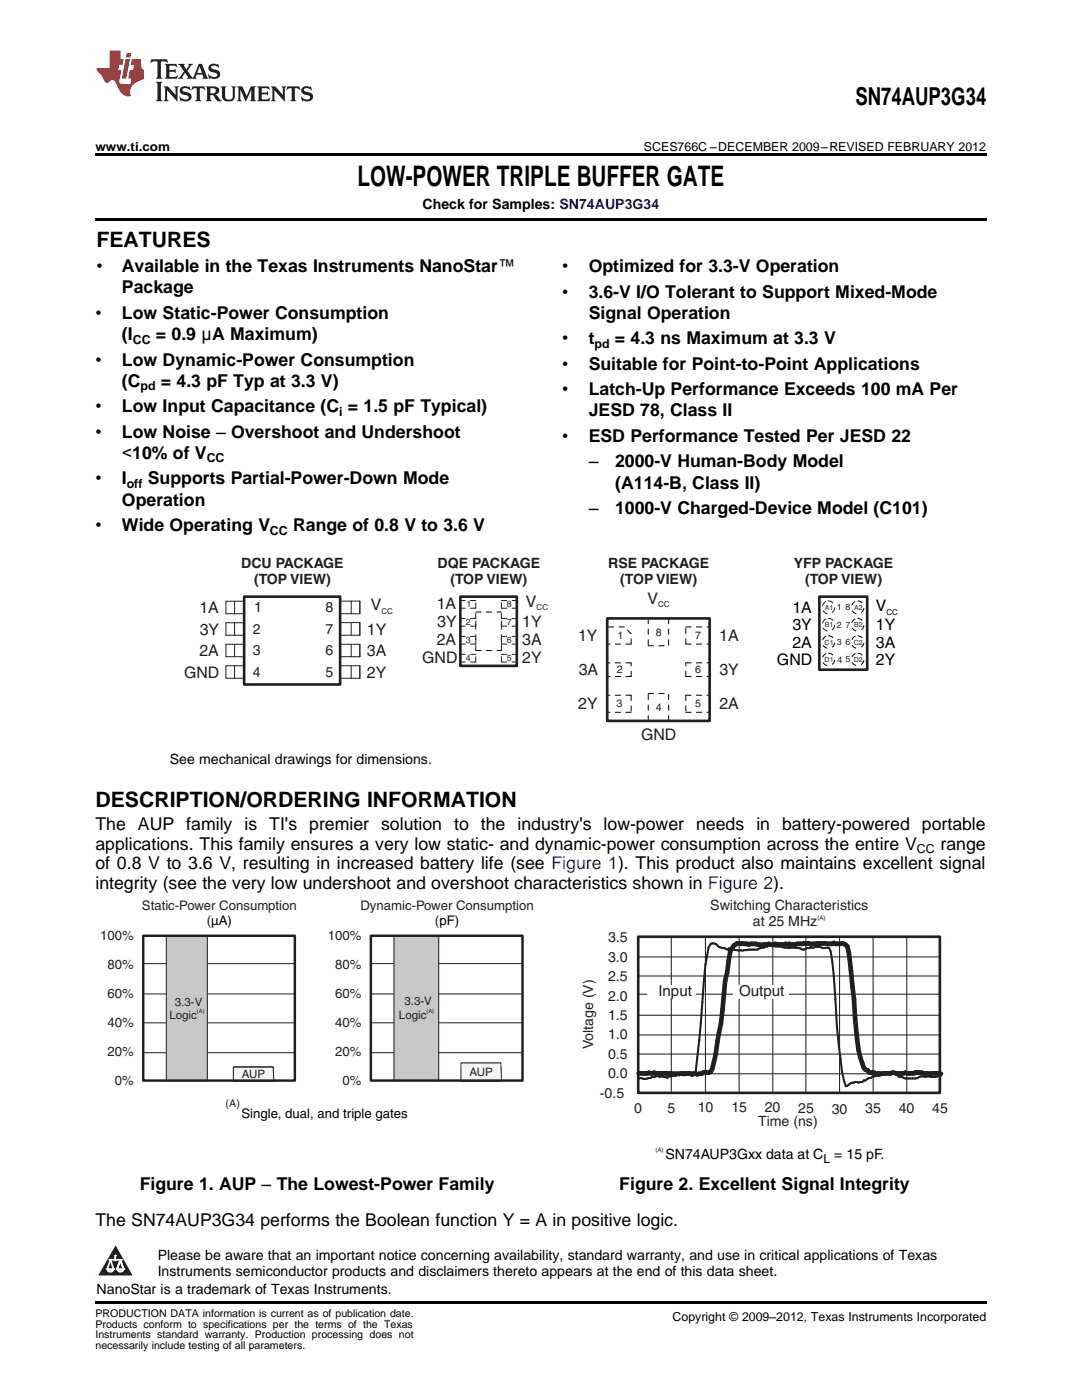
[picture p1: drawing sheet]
<svg xmlns="http://www.w3.org/2000/svg" width="216mm" height="279mm" viewBox="0 0 216 279" stroke-linecap="round" stroke-linejoin="round" font-family="sans-serif">
<defs><g id="words">
<text font-size="5.6" x="71.3" y="37">LOW-POWER TRIPLE BUFFER GATE</text>
<text font-size="4.9" x="170.7" y="21">SN74AUP3G34</text>
<g font-size="4.2">
<text x="19.2" y="49.2">FEATURES</text>
<text x="19" y="161">DESCRIPTION/ORDERING INFORMATION</text>
</g>
<g font-size="3.5">
<text x="19.2" y="54.3">•</text>
<text x="24.3" y="54.3">Available in the Texas Instruments NanoStar™</text>
<text x="24.3" y="58.6">Package</text>
<text x="112.2" y="54.3">•</text>
<text x="112.2" y="59.4">•</text>
<text x="117.5" y="54.3">Optimized for 3.3-V Operation</text>
<text x="117.5" y="59.4">3.6-V I/O Tolerant to Support Mixed-Mode</text>
<text x="19" y="63.6">•</text>
<text x="24.3" y="63.6">Low Static-Power Consumption</text>
<text x="117.5" y="63.6">Signal Operation</text>
<text x="24.3" y="67.9">(I</text>
<text x="31.1" y="67.9">= 0.9 μA Maximum)</text>
<text x="112.2" y="68.7">•</text>
<text x="117.5" y="68.7">t</text>
<text x="122.7" y="68.7">= 4.3 ns Maximum at 3.3 V</text>
<text x="19" y="73">•</text>
<text x="24.3" y="73">Low Dynamic-Power Consumption</text>
<text x="24.3" y="77.2">(C</text>
<text x="32.1" y="77.2">= 4.3 pF Typ at 3.3 V)</text>
<text x="112.2" y="73.8">•</text>
<text x="117.5" y="73.8">Suitable for Point-to-Point Applications</text>
<text x="19" y="82.3">•</text>
<text x="24.3" y="82.3">Low Input Capacitance (C = 1.5 pF Typical)</text>
<text x="112.2" y="78.9">•</text>
<text x="117.5" y="78.9">Latch-Up Performance Exceeds 100 mA Per</text>
<text x="117.5" y="83.1">JESD 78, Class II</text>
<text x="19" y="87.3">•</text>
<text x="24.3" y="87.3">Low Noise – Overshoot and Undershoot</text>
<text x="112.2" y="88.2">•</text>
<text x="117.5" y="88.2">ESD Performance Tested Per JESD 22</text>
<text x="24.3" y="91.6">&lt;10% of V</text>
<text x="117.5" y="93.3">–</text>
<text x="122.7" y="93.3">2000-V Human-Body Model</text>
<text x="19" y="96.7">•</text>
<text x="24.3" y="96.7">I</text>
<text x="24.3" y="100.9">Operation</text>
<text x="29.5" y="96.7">Supports Partial-Power-Down Mode</text>
<text x="122.8" y="97.5">(A114-B, Class II)</text>
<text x="19" y="106">•</text>
<text x="24.3" y="106">Wide Operating V</text>
<text x="58.5" y="106">Range of 0.8 V to 3.6 V</text>
<text x="117.5" y="102.6">–</text>
<text x="122.7" y="102.6">1000-V Charged-Device Model (C101)</text>
<text x="19" y="165.7">The AUP family is TI's premier solution to the industry's low-power needs in battery-powered portable</text>
<text x="19" y="169.6">applications. This family ensures a very low static- and dynamic-power consumption across the entire V</text>
<text x="19" y="173.5">of 0.8 V to 3.6 V, resulting in increased battery life (see Figure 1). This product also maintains excellent signal</text>
<text x="187.7" y="169.6">range</text>
<text x="19" y="177.4">integrity (see the very low undershoot and overshoot characteristics shown in Figure 2).</text>
<text x="27.9" y="237.4">Figure 1. AUP – The Lowest-Power Family</text>
<text x="123.6" y="237.4">Figure 2. Excellent Signal Integrity</text>
<text x="19" y="244.7">The SN74AUP3G34 performs the Boolean function Y = A in positive logic.</text>
</g>
<g font-size="3.2" fill="#231f20">
<text x="39.8" y="122.4">1A</text>
<text x="74" y="121.8">V</text>
<text x="87.2" y="121.6">1A</text>
<text x="87.2" y="125.2">3Y</text>
<text x="104.2" y="125.2">1Y</text>
<text x="105" y="121.1">V</text>
<text x="129.2" y="120.5">V</text>
<text x="39.8" y="131">2A</text>
<text x="39.9" y="126.7">3Y</text>
<text x="73.2" y="126.7">1Y</text>
<text x="73.2" y="131">3A</text>
<text x="87.2" y="128.8">2A</text>
<text x="104.2" y="128.8">3A</text>
<text x="115.4" y="127.8">1Y</text>
<text x="143.5" y="127.9">1A</text>
<text x="36.7" y="135.3">GND</text>
<text x="73.2" y="135.3">2Y</text>
<text x="84.3" y="132.4">GND</text>
<text x="104.2" y="132.4">2Y</text>
<text x="115.5" y="134.7">3A</text>
<text x="143.5" y="134.7">3Y</text>
<text x="115.4" y="141.5">2Y</text>
<text x="143.5" y="141.5">2A</text>
<text x="127.9" y="147.7">GND</text>
</g>
<g font-size="3.2" fill="#010202">
<text x="158.1" y="122.4">1A</text>
<text x="158.1" y="125.8">3Y</text>
<text x="174.8" y="122">V</text>
<text x="174.8" y="125.8">1Y</text>
<text x="158.1" y="129.3">2A</text>
<text x="174.8" y="129.2">3A</text>
<text x="155" y="132.7">GND</text>
<text x="174.8" y="132.7">2Y</text>
</g>
<g font-size="3" fill="#231f20">
<text x="131.4" y="198.7">Input</text>
<text x="147.5" y="198.7">Output</text>
</g>
<g font-size="2.8">
<text x="84.3" y="41.6">Check for Samples: SN74AUP3G34</text>
<text x="33.9" y="152.5">See mechanical drawings for dimensions.</text>
<text x="31.5" y="251.5">Please be aware that an important notice concerning availability, standard warranty, and use in critical applications of Texas</text>
<text x="31.5" y="254.7">Instruments semiconductor products and disclaimers thereto appears at the end of this data sheet.</text>
<text x="19.3" y="258.2">NanoStar is a trademark of Texas Instruments.</text>
</g>
<g font-size="2.8" fill="#231f20">
<text x="48.1" y="113.3">DCU PACKAGE</text>
<text x="87.3" y="113.3">DQE PACKAGE</text>
<text x="121.3" y="113.3">RSE PACKAGE</text>
<text x="158.4" y="113.3">YFP PACKAGE</text>
<text x="50.7" y="116.6">(TOP VIEW)</text>
<text x="89.9" y="116.6">(TOP VIEW)</text>
<text x="123.8" y="116.6">(TOP VIEW)</text>
<text x="160.7" y="116.6">(TOP VIEW)</text>
<text x="50.7" y="122.2">1</text>
<text x="65" y="122.2">8</text>
<text x="50.5" y="130.8">3</text>
<text x="50.5" y="126.5">2</text>
<text x="65" y="126.5">7</text>
<text x="65" y="130.8">6</text>
<text x="50.5" y="135.1">4</text>
<text x="65" y="135.1">5</text>
<text x="141.7" y="181.6">Switching Characteristics</text>
<text x="150.2" y="184.9">at 25 MHz</text>
<text x="121.3" y="191.9">3.0</text>
<text x="121.3" y="188">3.5</text>
<text x="121.3" y="195.8">2.5</text>
<text x="121.3" y="199.7">2.0</text>
<text x="121.3" y="203.5">1.5</text>
<text x="118.3" y="209.4" transform="rotate(-90 118.3 209.4)">Voltage (V)</text>
<text x="121.3" y="207.4">1.0</text>
<text x="121.3" y="215.2">0.0</text>
<text x="121.3" y="211.3">0.5</text>
<text x="119.7" y="219.1">-0.5</text>
<text x="152.6" y="221.9">20</text>
<text x="126.5" y="222.1">0</text>
<text x="133.2" y="222.1">5</text>
<text x="139.2" y="222">10</text>
<text x="145.9" y="222">15</text>
<text x="151.3" y="224.8">Time (ns)</text>
<text x="159.3" y="222.1">25</text>
<text x="166" y="222.3">30</text>
<text x="172.7" y="222.1">35</text>
<text x="179.3" y="222.1">40</text>
<text x="186" y="222.1">45</text>
</g>
<g font-size="2.8" fill="#010202">
<text x="132.8" y="231.2">SN74AUP3Gxx data at C</text>
<text x="166.5" y="231.2">= 15 pF.</text>
</g>
<g font-size="2.6" fill="#231f20">
<text x="28.3" y="181.5">Static-Power Consumption</text>
<text x="41.3" y="184.6">(µA)</text>
<text x="71.9" y="181.5">Dynamic-Power Consumption</text>
<text x="86.8" y="184.6">(pF)</text>
<text x="20" y="187.6">100%</text>
<text x="65.4" y="187.6">100%</text>
<text x="21.4" y="193.4">80%</text>
<text x="66.9" y="193.4">80%</text>
<text x="21.4" y="199.2">60%</text>
<text x="66.9" y="199.2">60%</text>
<text x="21.4" y="205">40%</text>
<text x="66.9" y="205">40%</text>
<text x="21.4" y="210.8">20%</text>
<text x="66.9" y="210.8">20%</text>
<text x="22.9" y="216.6">0%</text>
<text x="68.3" y="216.6">0%</text>
</g>
<text font-size="2.6" fill="#010202" x="48.2" y="223.1">Single, dual, and triple gates</text>
<g font-size="2.5">
<text x="19" y="30.1">www.ti.com</text>
<text x="128.5" y="30.1">SCES766C –DECEMBER 2009–REVISED FEBRUARY 2012</text>
<text x="26.5" y="68.6">CC</text>
<text x="118.6" y="69.4">pd</text>
<text x="28" y="77.9">pd</text>
<text x="67.7" y="83">i</text>
<text x="41.2" y="92.3">CC</text>
<text x="25.3" y="97.4">off</text>
<text x="53.9" y="106.7">CC</text>
<text x="183" y="170.3">CC</text>
<text x="134.2" y="263.6">Copyright © 2009–2012, Texas Instruments Incorporated</text>
</g>
<text font-size="2.5" fill="#010202" x="164.3" y="232.2">L</text>
<g font-size="2.3" fill="#231f20">
<text x="33.8" y="203.4">Logic</text>
<text x="34.9" y="200.7">3.3-V</text>
<text x="79.6" y="203.4">Logic</text>
<text x="80.7" y="200.7">3.3-V</text>
</g>
<g font-size="2.2" fill="#231f20">
<text x="48.3" y="214.9">AUP</text>
<text x="93.7" y="214.9">AUP</text>
</g>
<g font-size="2.1" fill="#231f20">
<text x="123.2" y="127.5">1</text>
<text x="130.9" y="126.8">8</text>
<text x="138.7" y="127.5">7</text>
<text x="123.1" y="134.3">2</text>
<text x="138.7" y="134.3">6</text>
<text x="123" y="141.1">3</text>
<text x="130.9" y="141.8">4</text>
<text x="138.7" y="141.1">5</text>
<text x="45" y="220.9">(A)</text>
</g>
<g font-size="2.1">
<text x="19" y="262.9">PRODUCTION DATA information is current as of publication date.</text>
<text x="19" y="265">Products conform to specifications per the terms of the Texas</text>
<text x="19" y="267.1">Instruments standard warranty. Production processing does not</text>
<text x="19" y="269.2">necessarily include testing of all parameters.</text>
</g>
<g font-size="1.8" fill="#231f20">
<text x="92.9" y="124.8">2</text>
<text x="93.1" y="121.2">1</text>
<text x="101.1" y="124.8">7</text>
<text x="101.1" y="121.2">8</text>
<text x="167" y="121.8">1</text>
<text x="167" y="125.3">2</text>
<text x="168.7" y="125.3">7</text>
<text x="168.7" y="121.8">8</text>
<text x="92.9" y="132">4</text>
<text x="92.9" y="128.4">3</text>
<text x="101.1" y="128.4">6</text>
<text x="101.1" y="131.9">5</text>
<text x="167" y="128.7">3</text>
<text x="168.7" y="128.7">6</text>
<text x="167.1" y="132.2">4</text>
<text x="168.7" y="132.2">5</text>
</g>
<g font-size="1.6" fill="#231f20">
<text x="76.1" y="122.5">CC</text>
<text x="107.1" y="121.7">CC</text>
<text x="131.3" y="121.2">CC</text>
</g>
<text font-size="1.6" fill="#010202" x="176.9" y="122.7">CC</text>
<g font-size="1.4" fill="#231f20">
<text x="164.6" y="121.7">A1</text>
<text x="164.6" y="125.2">B1</text>
<text x="170.4" y="121.7">A2</text>
<text x="170.4" y="125.2">B2</text>
<text x="164.5" y="128.6">C1</text>
<text x="170.4" y="128.6">C2</text>
<text x="164.5" y="132.1">D1</text>
<text x="170.4" y="132.1">D2</text>
</g>
<g font-size="1.2" fill="#231f20">
<text x="163.1" y="183.7">(A)</text>
<text x="130.8" y="230">(A)</text>
</g>
<g font-size="1.1" fill="#231f20">
<text x="39.3" y="202.3">(A)</text>
<text x="85.1" y="202.3">(A)</text>
</g>
<g font-size=".4" fill="#fff">
<text x="19" y="49.1">1</text>
<text x="19" y="258.2">2</text>
</g>
</g></defs>
<path d="M30.2 11.8l-.2 .8a1.31 1.31 0 0 1 1.4-.3v2.9l-.3 .5h1.3l-.3-.5v-2.7l.3-.3a1.09 1.09 0 0 1 1.1 .4l-.2-.8zM32.9 12.8l.3 .4v2l-.3 .5h2.4l.2-.7a1.48 1.48 0 0 1-1.7 .3v-1l1 .1 .2 .2v-.9l-.2 .3h-1v-.7l.2-.2a1.73 1.73 0 0 1 1.4 .3l-.2-.6zM35.5 12.8l1.2 1.4-.7 1-.5 .5h1.1l-.2-.3 .5-.9 .6 .9-.2 .3h2l-.3-.3 .2-.5h1.2l.2 .5-.2 .3h1.2l-.3-.4-1-2.5h-.6l-1.3 2.7-1-1.4 1.1-1.3h-1l.2 .2-.5 .9-.5-.9 .2-.2zM39.8 13.3l.5 1.3h-1zM41.9 12.9a.83 .83 0 0 0-.3 1 .83 .83 0 0 0 .8 .5l.8 .2 .2 .3a1 1 0 0 1-1 .5 1 1 0 0 1-.8-.6l.1 .9 .2-.1a1.65 1.65 0 0 0 2-.5 .89 .89 0 0 0-.8-1.2l-.8-.2-.2-.3a.91 .91 0 0 1 1.6 .2l-.2-.8h-.4a1.34 1.34 0 0 0-1.2 .1zM31.1 16.3l.3 .5v2.9l-.3 .5h1.3l-.3-.5v-2.9l.3-.5zM32.7 17.2l.2 .5v2l-.2 .5h.9l-.3-.5 .1-1.7 2 2.2v-2.5l.3-.5h-.9l.2 .3v1.4l-1.5-1.7zM36.2 17.4a.83 .83 0 0 0-.3 .9 .83 .83 0 0 0 .8 .6l.8 .2 .2 .3a1 1 0 0 1-1 .5 1 1 0 0 1-.8-.6l.1 .9 .2-.1a1.66 1.66 0 0 0 2-.5 .89 .89 0 0 0-.9-1.2l-.7-.2-.2-.3a.91 .91 0 0 1 1.6 .2l-.2-.9-.4 .1a1.36 1.36 0 0 0-1.2 .1zM38.4 17.2l-.2 .9a.61 .61 0 0 1 1.1-.3v1.9l-.4 .5h1.3l-.3-.5v-1.9l.2-.2a.81 .81 0 0 1 .8 .5l-.1-.9zM41 17.2l.3 .5v2l-.3 .5h1.3l-.3-.3v-.9a.72 .72 0 0 1 .9 .6 .85 .85 0 0 0 1.4 .5l-.5-.3-.5-.7-.3-.3a.78 .78 0 0 0 .7-.7 .78 .78 0 0 0-.7-.8zM42 17.7l.2-.1a.6 .6 0 0 1 .7 .1 .6 .6 0 0 1 .1 .7l-.2 .2h-.8zM44 17.2l.3 .3a3.4 3.4 0 0 0 .3 2.4 1.57 1.57 0 0 0 2.2-.3l.1-2.1 .2-.3h-1l.3 .5v1.5a.76 .76 0 0 1-.7 .7 .76 .76 0 0 1-.8-.7v-1.5l.3-.5zM47.3 17.2l.3 .5v2l-.3 .5h.9l-.2-.5v-1.8l1 2.3 1.1-2.3v1.8l-.2 .5h1.2l-.3-.5v-2l.3-.5h-1.1l-.8 2-.8-2zM51.3 17.2l.3 .5v2l-.3 .5h2.4l.2-.7a1.49 1.49 0 0 1-1.6 .3l-.1-1h1l.3 .3v-.9l-.3 .3h-1v-.7l.3-.2a1.73 1.73 0 0 1 1.4 .3l-.3-.7zM54.1 17.2l.3 .5v2l-.3 .5h1l-.4-.5 .1-1.7 2 2.2v-2.5l.3-.5h-.9l.2 .3v1.4l-1.5-1.7zM57.4 17.2l-.2 .9a.8 .8 0 0 1 1-.5v2.1l-.3 .5h1.3l-.4-.5v-1.9l.2-.2a.81 .81 0 0 1 .9 .5l-.2-.9zM60.4 17.4a.83 .83 0 0 0-.3 .9 .83 .83 0 0 0 .8 .6l.8 .2 .2 .3a1 1 0 0 1-1 .5 1 1 0 0 1-.8-.6l.2 .9 .1-.1a1.66 1.66 0 0 0 2-.5 .89 .89 0 0 0-.8-1.2l-.8-.2-.2-.3a.91 .91 0 0 1 1.6 .2l-.2-.9-.3 .1a1.35 1.35 0 0 0-1.3 .1z" fill="#231f20"/>
<path d="M21.9 10.1v3.5h-2.6a2.13 2.13 0 0 0 .9 1.4l.4 .6a.94 .94 0 0 0 1.1 .9 .75 .75 0 0 1 .6-.5 .75 .75 0 0 1 .7 .4l.5 1a2.1 2.1 0 0 0 2.6 1.7 2.2 2.2 0 0 1 1.7-3l.9-.3v-1.8a1.16 1.16 0 0 1-.5-1v-1.2h-1.9l-.2 1.2h.7l-.3 1h-.6l-.3 1.3v.3l.6 .1-.2 1.1h-.9a.93 .93 0 0 1-1.3-.8l.4-2h-.6l.2-1h.6l.3-1.2h-.6v-1.7zM25.1 11.8l-.8 3.9h.9l.7-3.9zM25.3 10.6l-.2 .9h.9l.2-.9z" fill="#ee1d23"/>
<path d="M23.1 248.5l3.4 6.1h-6.9z" fill="#231f20"/>
<path d="M21.4 253.3h1.2l-.3 .5h-.3a.55 .55 0 0 1-.6-.5z" fill-rule="evenodd" fill="#fff"/>
<path d="M21.4 253.3h1.2l-.3 .5h-.3a.55 .55 0 0 1-.6-.5z" fill="none" stroke="#231f20" stroke-width=".34"/>
<path d="M21.4 253.3l1.2 .1-.3 .4h-.5z" fill="none" stroke="#fff" stroke-width=".34"/>
<path d="M23 251.5h.1" fill="none" stroke="#fff" stroke-width=".34"/>
<path d="M23 250.6v.9z" fill="#fff"/>
<path d="M23 250.6v.9z" fill="none" stroke="#fff" stroke-width=".34"/>
<circle cx="23" cy="250.6" r=".17" fill="#fff"/>
<path d="M21.9 251.4h.1" fill="none" stroke="#fff" stroke-width=".34"/>
<path d="M21.9 251.4h2.3z" fill="#fff"/>
<path d="M21.9 251.4h2.3z" fill="none" stroke="#fff" stroke-width=".34"/>
<circle cx="24.2" cy="251.4" r=".17" fill="#fff"/>
<path d="M23.3 253.3h.1" fill="none" stroke="#fff" stroke-width=".34"/>
<path d="M24 251.4l-.7 1.9z" fill="#fff"/>
<path d="M24 251.4l-.7 1.9z" fill="none" stroke="#fff" stroke-width=".34"/>
<path d="M24 251.4l.7 1.9z" fill="#fff"/>
<path d="M24 251.4l.7 1.9z" fill="none" stroke="#fff" stroke-width=".34"/>
<path d="M24.6 253.3h.1" fill="none" stroke="#fff" stroke-width=".34"/>
<circle cx="21.4" cy="253.3" r=".17" fill="#fff"/>
<path d="M22.1 251.4l-.7 1.9z" fill="#fff"/>
<path d="M22.1 251.4l-.7 1.9z" fill="none" stroke="#fff" stroke-width=".34"/>
<path d="M22.1 251.4l.5 1.9z" fill="#fff"/>
<path d="M22.1 251.4l.5 1.9z" fill="none" stroke="#fff" stroke-width=".34"/>
<circle cx="22.6" cy="253.3" r=".17" fill="#fff"/>
<path d="M23.4 253.3h1.3a.65 .65 0 0 1-.7 .5 .65 .65 0 0 1-.6-.5z" fill-rule="evenodd" fill="#fff"/>
<path d="M23.4 253.3h1.3a.65 .65 0 0 1-.7 .5 .65 .65 0 0 1-.6-.5z" fill="none" stroke="#231f20" stroke-width=".34"/>
<path d="M23.4 253.3h1.3l-.4 .5h-.6z" fill="none" stroke="#fff" stroke-width=".34"/>
<path d="M23.3 253.3h.1" fill="none" stroke="#fff" stroke-width=".34"/>
<circle cx="24.7" cy="253.3" r=".17" fill="#fff"/>
<path d="M48.7 119.1h19.2v17.5h-19.2zM91.9 119.1h11.2v13.8h-11.2zM163.5 119.1h9.5v14.6h-9.5zM121.2 123.4h20.4v20.5h-20.4z" fill="none" stroke="#231f20" stroke-width=".53"/>
<g fill="none" stroke="#231f20" stroke-width=".2">
<path d="M46.8 120v2.5M48.7 120h-3.6v2.5h3.6M67.9 120h3.9v2.5h-3.9M70.1 120v2.5M46.8 124.3v2.5M46.8 128.6v2.5M46.8 132.9v2.5M48.7 128.6h-3.6v2.5h3.6M48.7 124.3h-3.6v2.5h3.6M48.7 132.9h-3.6v2.5h3.6M67.9 128.6h3.9v2.5h-3.9M67.9 124.3h3.9v2.5h-3.9"/>
<path d="M67.9 132.9h3.9v2.5h-3.9M70.1 124.3v2.5M70.1 128.6v2.5M70.1 132.9v2.5"/>
</g>
<g fill="none" stroke="#231f20" stroke-width=".2" stroke-dasharray="1.1 1.1">
<path d="M94.9 119.8h-3M100.1 119.8h3M165.3 119.9a1.28 1.28 0 0 1 1.3 1.7 1.28 1.28 0 0 1-2.1 .5 1.28 1.28 0 0 1 .4-2.1l.4-.1M94.9 121.4v-1.6M94.9 121.4h-3M94.9 125h-3M94.9 123.4h-3M94.9 125v-1.6M94.9 128.5h-3M94.9 127h-3M94.9 128.5v-1.5M94.9 132.1h-3"/>
<path d="M94.9 130.6h-3M94.9 132.1v-1.5M94.9 129.8v-7.7M100.1 132.1v-1.5M100.1 130.6h3M100.1 132.1h3M100.1 128.5v-1.5M100.1 127h3M100.1 128.5h3M100.1 125v-1.6M100.1 123.4h3M100.1 125h3"/>
<path d="M100.1 129.8v-7.7M100.1 121.4h3M100.1 121.4v-1.6"/>
</g>
<g fill="none" stroke="#010202" stroke-width=".2" stroke-dasharray="1.1 1.1">
<path d="M94.9 122.1h5.2M94.9 129.8h5.2M124.6 125.1h-3.4M125.9 126.5l-1.3-1.4M125.9 128.5v-2M125.9 128.5h-4.7M125.9 135v-2.7M125.9 135h-4.7M125.9 132.3h-4.7M125.9 138.7v3.5M125.9 138.7h-4.7M129.3 123.4v5.5"/>
<path d="M129.3 128.9h4.1M129.3 138.4h4.1M133.4 123.4v5.5M136.8 128.5h4.8M136.8 125.1h4.8M136.8 128.5v-3.4M136.8 132.3h4.8M136.8 135h4.8M136.8 135v-2.7M136.8 138.7h4.8M136.8 138.7v3.5M125.9 142.2h-4.7"/>
<path d="M129.3 143.9v-5.5M133.4 143.9v-5.5M136.8 142.2h4.8"/>
</g>
<circle cx="171.1" cy="121.2" r="1.27" fill="#fff"/>
<circle cx="171.1" cy="121.2" r="1.27" fill="none" stroke="#010202" stroke-width=".2" stroke-dasharray="1.1 1.1" stroke-linecap="butt"/>
<circle cx="171.1" cy="124.7" r="1.25" fill="#fff"/>
<circle cx="171.1" cy="124.7" r="1.25" fill="none" stroke="#010202" stroke-width=".2" stroke-dasharray="1.1 1.1" stroke-linecap="butt"/>
<path d="M165.3 123.4a1.27 1.27 0 0 1 1.1 1.8 1.27 1.27 0 0 1-2 .3 1.27 1.27 0 0 1 .5-2l.4-.1" fill="none" stroke="#231f20" stroke-width=".2" stroke-dasharray="1.1 1.1"/>
<circle cx="165.3" cy="128.1" r="1.26" fill="#fff"/>
<circle cx="165.3" cy="128.1" r="1.26" fill="none" stroke="#010202" stroke-width=".2" stroke-dasharray="1.1 1.1" stroke-linecap="butt"/>
<circle cx="171.1" cy="128.1" r="1.26" fill="#fff"/>
<circle cx="171.1" cy="128.1" r="1.26" fill="none" stroke="#010202" stroke-width=".2" stroke-dasharray="1.1 1.1" stroke-linecap="butt"/>
<circle cx="171.1" cy="131.6" r="1.24" fill="#fff"/>
<circle cx="171.1" cy="131.6" r="1.24" fill="none" stroke="#010202" stroke-width=".2" stroke-dasharray="1.1 1.1" stroke-linecap="butt"/>
<circle cx="165.3" cy="131.6" r="1.25" fill="#fff"/>
<circle cx="165.3" cy="131.6" r="1.25" fill="none" stroke="#010202" stroke-width=".2" stroke-dasharray="1.1 1.1" stroke-linecap="butt"/>
<path d="M28.6 192.3h30.2M28.6 198.4h30.2M28.6 204.1h30.2M28.6 210.1h30.2" fill="none" stroke="#231f20" stroke-width=".2"/>
<path d="M46.6 213h7.9v2.7h-7.9z" fill-rule="evenodd" fill="#f5f5f6"/>
<path d="M46.6 213h7.9v2.7h-7.9z" fill="none" stroke="#231f20" stroke-width=".2"/>
<path d="M46.6 213h7.8v2.7h-7.8z" fill-rule="evenodd" fill="#f5f5f6"/>
<path d="M46.6 213h7.8v2.7h-7.8z" fill="none" stroke="#231f20" stroke-width=".2"/>
<path d="M46.6 213h7.9v2.7h-7.9z" fill-rule="evenodd" fill="#f5f5f6"/>
<path d="M46.6 213h7.9v2.7h-7.9z" fill="none" stroke="#231f20" stroke-width=".2"/>
<path d="M46.6 213h7.9l.1 2.6-8 .1z" fill-rule="evenodd" fill="#f5f5f6"/>
<path d="M28.6 215.7h30.2M54.6 215.6l-.1-2.6h-7.9v2.7h7.9" fill="none" stroke="#231f20" stroke-width=".2"/>
<path d="M33.2 186.8h8.2v28.9h-8.2z" fill-rule="evenodd" fill="#c7c8ca"/>
<path d="M33.2 186.8h8.2v28.9h-8.2zM74 192.3h30.3M74 198.4h30.3M74 204.1h30.3M74 210.1h30.3" fill="none" stroke="#231f20" stroke-width=".2"/>
<path d="M28.6 186.8h30.2v28.9h-30.2z" fill="none" stroke="#231f20" stroke-width=".49"/>
<path d="M92.1 213h7.8v2.7h-7.8z" fill-rule="evenodd" fill="#f5f5f6"/>
<path d="M92.1 213h7.8v2.7h-7.8z" fill="none" stroke="#231f20" stroke-width=".2"/>
<path d="M92.1 213h7.7v2.7h-7.7z" fill-rule="evenodd" fill="#f5f5f6"/>
<path d="M92.1 213h7.7v2.7h-7.7z" fill="none" stroke="#231f20" stroke-width=".2"/>
<path d="M92.1 213h7.8v2.7h-7.8z" fill-rule="evenodd" fill="#f5f5f6"/>
<path d="M92.1 213h7.8v2.7h-7.8z" fill="none" stroke="#231f20" stroke-width=".2"/>
<path d="M92 212.1h7.9l.2 3.4-.2 .2h-7.9z" fill-rule="evenodd" fill="#f5f5f6"/>
<path d="M74 215.7h30.3M100.1 215.5l-.2-3.4h-7.9v3.6h7.9" fill="none" stroke="#231f20" stroke-width=".2"/>
<path d="M78.6 186.7h8.9v29h-8.9z" fill-rule="evenodd" fill="#c7c8ca"/>
<path d="M78.6 186.7h8.9v29h-8.9z" fill="none" stroke="#231f20" stroke-width=".2"/>
<path d="M74 186.7h30.3v29h-30.3z" fill="none" stroke="#231f20" stroke-width=".49"/>
<g fill="none" stroke="#231f20" stroke-width=".21">
<path d="M127.1 198.4h60.3M127.3 194.8h60.4M127.3 191h60.4M133.9 187v31.1M140.8 187v31.1M147.5 187v31.1M154.2 187v31.1M160.8 187v31.1M167.5 187v31.1M174.2 187v31.1M180.9 187v31.1M187.5 187h-60.2v31.1h60.2v-31"/>
<path d="M127.3 210.4h60.4M127.3 206.6h60.4M127.3 202.6h60.4M127.3 214.3h60.5M130.7 214.3v.6"/>
</g>
<path d="M187.8 214.7h-.4a2.52 2.52 0 0 1-2 .1l-.7 .1a1.34 1.34 0 0 0-1.6 .2l-2.5 .1-.6-.3a1.27 1.27 0 0 1-1.2-.5l-.7-.1a3.3 3.3 0 0 0-2.7 .4l-1.3 .1-1.4 .8h-.3l-.4 .3-.7 .2-.7-.2-.2 .2a1.57 1.57 0 0 0-1.3 .6l-.3 .1-.8-2.8a193.8 193.8 0 0 1-1.6-19.1l-.6-5-.3-.7h-1.4a4 4 0 0 0-2.3-.1l-1.7 .4-.6-.3-3-.1-3.1-.5-.2 .3-1.8 .4-.3 .2h-1.7l-1.3 .2-1.3-.1-.6-.3h-.8l-.3 .2-.6-.3a2 2 0 0 1-1.7-.8h-1l-.4 .7-.6 3.4-.3 3.2a267.8 267.8 0 0 1-1.7 18.2l-.6 .8-.7-.3h-.8l-.3 .2-.3-.2-.6 .2-.3-.2-.3 .3-1.4 .1-.4 .3-.3-.2h-1.2l-.4-.2-2.4 .6-1-.2-.4 .2" fill="none" stroke="#231f20" stroke-width=".41"/>
<path d="M127.4 214.2h1.8l.3-.1 .6 .1 .4-.1 1.6 .2 5.4-.1 1.6 .2 1-.2a1.33 1.33 0 0 1 1.3-.1l.4-.2a20.3 20.3 0 0 0 1.3-6 51.5 51.5 0 0 0 1.4-9.8l.2-2.4 .4-1.6 .3-2.4a3.6 3.6 0 0 1 1.7-3.4l2.3 .2 1.4-.1 1 .2 1.6-.2a1.13 1.13 0 0 0 1.3 0l.4 .1h1.4l.3-.1 1.9 .1 2.7-.2 .4 .2 1.3-.2 3 .1 .3-.2 .3 .2h1a1.13 1.13 0 0 1 1.4 .5l.3 1.2 1 9.3a47.7 47.7 0 0 0 1.6 12.8l.7 1.3 .4 .1 .3 .4 1 .1 .3 .2 3-.1 .4-.1a5.4 5.4 0 0 0 2.5 0l1.8 .1 .3-.2 2.7 .3h2.4" fill="none" stroke="#231f20" stroke-width=".93"/>
<g fill="#fff">
<path d="M146.2 196.7h11.1v2.6h-11.1z" fill-rule="evenodd"/>
<path d="M129.2 196.7h9.6v2.5h-9.6z" fill-rule="evenodd"/>
</g>
<path d="M127.3 186.9h60.2v31.2h-60.2z" fill="none" stroke="#231f20" stroke-width=".53"/>
<path d="M19 30.6h177.8v.5h-177.8zM19 43.6h177.8v.6h-177.8zM19 259.7h177.8v.5h-177.8z" fill="#000"/>
<use href="#words"/>
</svg>
